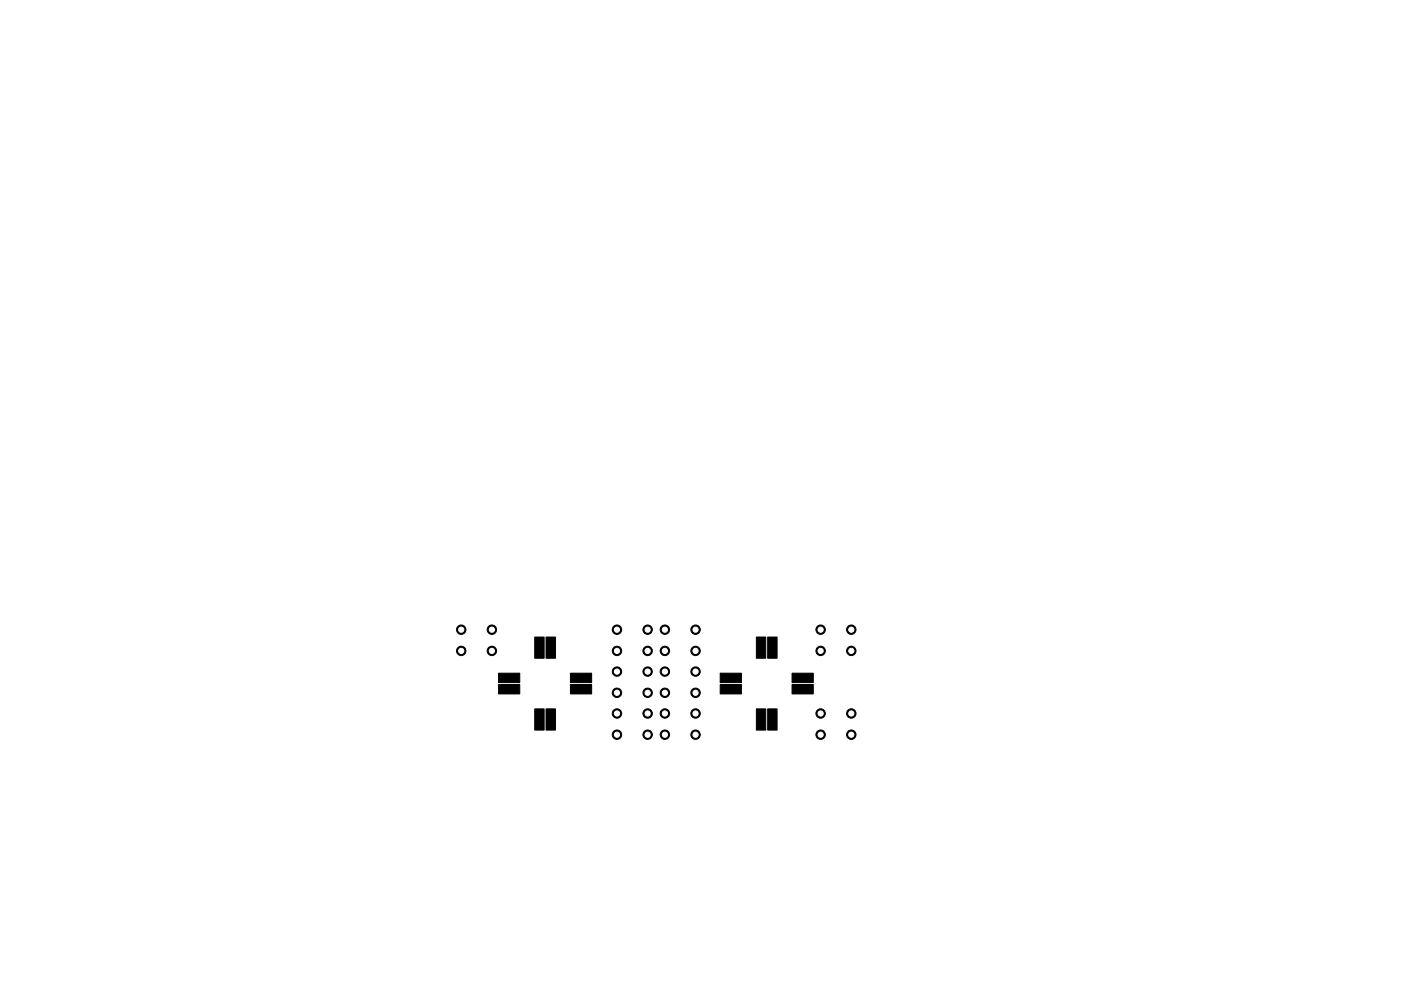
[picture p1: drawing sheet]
<svg xmlns="http://www.w3.org/2000/svg" width="297mm" height="210mm" viewBox="0 0 297 210" stroke-linecap="round" stroke-linejoin="round" font-family="sans-serif">
<g fill="#000" stroke="#000" stroke-width=".21">
<path d="M113.4 135.2h2v4.5h-2zM115.8 135.2h2v4.5h-2zM160.4 135.2h2v4.5h-2zM162.8 135.2h2v4.5h-2zM105.7 145.2h4.5v2h-4.5zM105.7 142.8h4.5v2h-4.5zM113.4 150.4h2v4.5h-2zM115.8 150.4h2v4.5h-2zM120.9 145.2h4.5v2h-4.5zM120.9 142.8h4.5v2h-4.5zM152.7 145.2h4.5v2h-4.5zM152.7 142.8h4.5v2h-4.5z"/>
<path d="M160.4 150.4h2v4.5h-2zM162.8 150.4h2v4.5h-2zM167.9 145.2h4.5v2h-4.5zM167.9 142.8h4.5v2h-4.5z"/>
<circle cx="97.8" cy="133.6" r="1"/>
<circle cx="97.8" cy="138.1" r="1"/>
<circle cx="104.3" cy="133.6" r="1"/>
<circle cx="104.3" cy="138.1" r="1"/>
<circle cx="130.8" cy="133.6" r="1"/>
<circle cx="130.8" cy="138.1" r="1"/>
<circle cx="137.3" cy="133.6" r="1"/>
<circle cx="137.3" cy="138.1" r="1"/>
<circle cx="141" cy="133.6" r="1"/>
<circle cx="141" cy="138.1" r="1"/>
<circle cx="147.5" cy="133.6" r="1"/>
<circle cx="147.5" cy="138.1" r="1"/>
<circle cx="174" cy="133.6" r="1"/>
<circle cx="174" cy="138.1" r="1"/>
<circle cx="180.5" cy="133.6" r="1"/>
<circle cx="180.5" cy="138.1" r="1"/>
<circle cx="130.8" cy="151.4" r="1"/>
<circle cx="130.8" cy="142.5" r="1"/>
<circle cx="130.8" cy="147" r="1"/>
<circle cx="130.8" cy="155.9" r="1"/>
<circle cx="137.3" cy="151.4" r="1"/>
<circle cx="137.3" cy="142.5" r="1"/>
<circle cx="137.3" cy="155.9" r="1"/>
<circle cx="137.3" cy="147" r="1"/>
<circle cx="141" cy="151.4" r="1"/>
<circle cx="141" cy="142.5" r="1"/>
<circle cx="141" cy="155.9" r="1"/>
<circle cx="141" cy="147" r="1"/>
<circle cx="147.5" cy="151.4" r="1"/>
<circle cx="147.5" cy="142.5" r="1"/>
<circle cx="147.5" cy="155.9" r="1"/>
<circle cx="147.5" cy="147" r="1"/>
<circle cx="174" cy="151.4" r="1"/>
<circle cx="174" cy="155.9" r="1"/>
<circle cx="180.5" cy="151.4" r="1"/>
<circle cx="180.5" cy="155.9" r="1"/>
</g>
<g fill="#fff" stroke="#fff" stroke-width=".21">
<circle cx="174" cy="155.9" r=".55"/>
<circle cx="174" cy="151.4" r=".55"/>
<circle cx="180.5" cy="155.9" r=".55"/>
<circle cx="180.5" cy="151.4" r=".55"/>
<circle cx="174" cy="138.1" r=".55"/>
<circle cx="174" cy="133.6" r=".55"/>
<circle cx="180.5" cy="138.1" r=".55"/>
<circle cx="180.5" cy="133.6" r=".55"/>
<circle cx="97.8" cy="138.1" r=".55"/>
<circle cx="97.8" cy="133.6" r=".55"/>
<circle cx="104.3" cy="138.1" r=".55"/>
<circle cx="104.3" cy="133.6" r=".55"/>
<circle cx="141" cy="155.9" r=".55"/>
<circle cx="141" cy="151.4" r=".55"/>
<circle cx="147.5" cy="155.9" r=".55"/>
<circle cx="147.5" cy="151.4" r=".55"/>
<circle cx="130.8" cy="155.9" r=".55"/>
<circle cx="130.8" cy="151.4" r=".55"/>
<circle cx="137.3" cy="155.9" r=".55"/>
<circle cx="137.3" cy="151.4" r=".55"/>
<circle cx="141" cy="138.1" r=".55"/>
<circle cx="141" cy="133.6" r=".55"/>
<circle cx="147.5" cy="138.1" r=".55"/>
<circle cx="147.5" cy="133.6" r=".55"/>
<circle cx="130.8" cy="138.1" r=".55"/>
<circle cx="130.8" cy="133.6" r=".55"/>
<circle cx="137.3" cy="138.1" r=".55"/>
<circle cx="137.3" cy="133.6" r=".55"/>
<circle cx="141" cy="147" r=".55"/>
<circle cx="141" cy="142.5" r=".55"/>
<circle cx="147.5" cy="147" r=".55"/>
<circle cx="147.5" cy="142.5" r=".55"/>
<circle cx="130.8" cy="147" r=".55"/>
<circle cx="130.8" cy="142.5" r=".55"/>
<circle cx="137.3" cy="147" r=".55"/>
<circle cx="137.3" cy="142.5" r=".55"/>
<circle cx="125.4" cy="154.1" r=".45"/>
<circle cx="121" cy="154.1" r=".45"/>
</g>
</svg>
